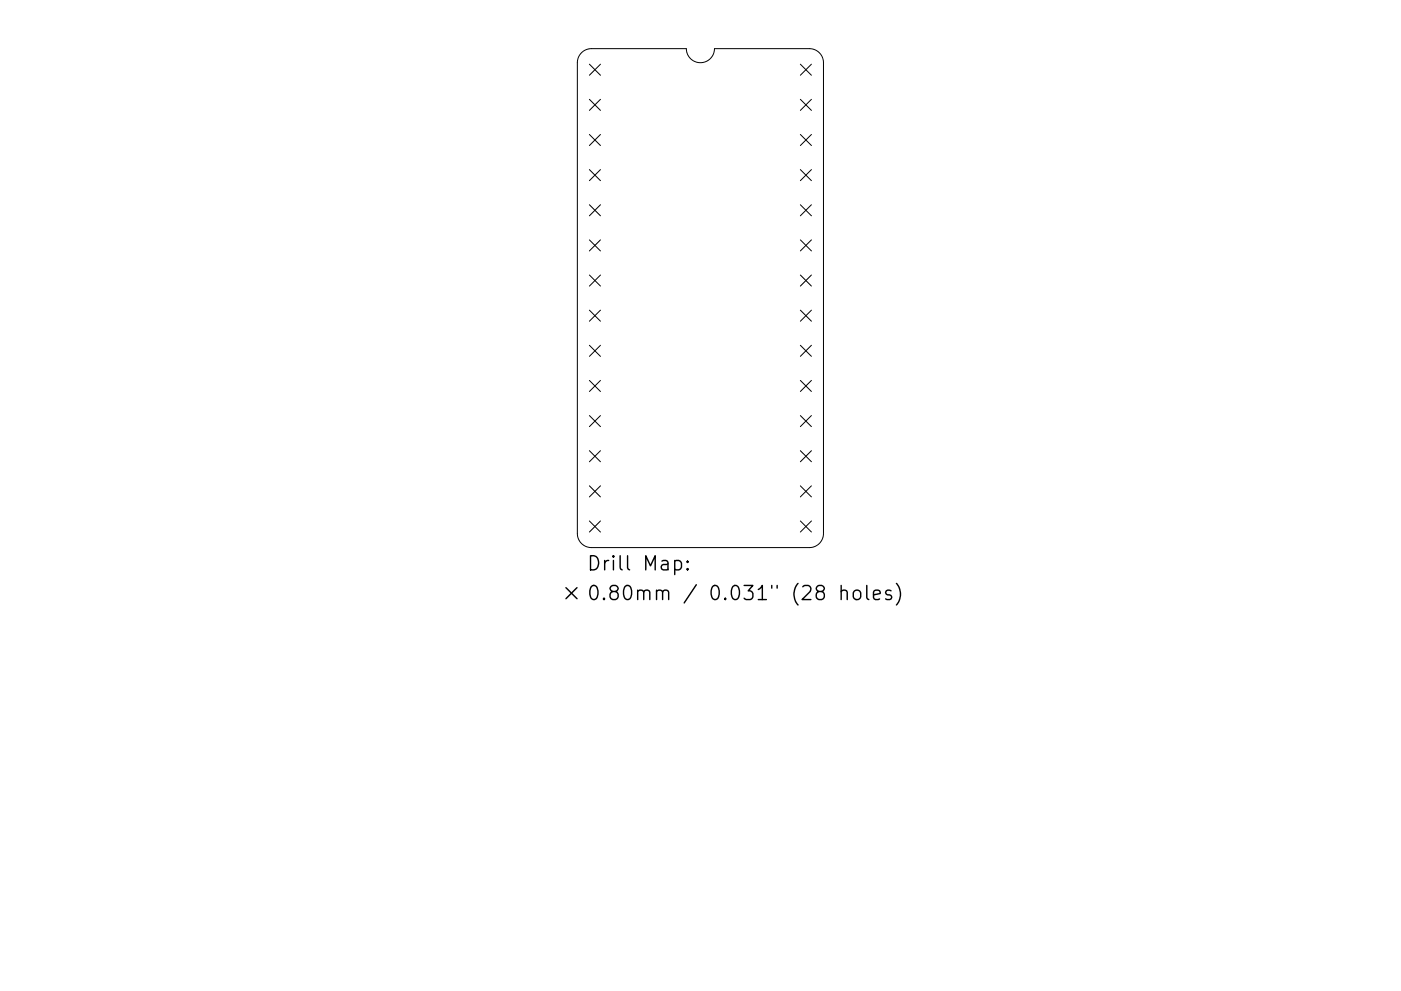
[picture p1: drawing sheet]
<svg xmlns="http://www.w3.org/2000/svg" width="297mm" height="210mm" viewBox="0 0 297 210" stroke-linecap="round" stroke-linejoin="round" font-family="sans-serif">
<defs><g id="words">
<g font-size="4.2">
<text x="124.3" y="121.1">Drill Map:</text>
<text x="124.3" y="127.4">0.80mm / 0.031&quot; (28 holes)</text>
</g>
</g></defs>
<g fill="none" stroke="#000" stroke-width=".21">
<path d="M123.3 11.2a2.98 2.98 0 0 1 2.1-.9h20.1a2.98 2.98 0 0 0 3 3 2.98 2.98 0 0 0 3-3h20.1a2.98 2.98 0 0 1 3 3v99.9a2.98 2.98 0 0 1-3 3h-46.2a2.98 2.98 0 0 1-3-3v-99.9a2.98 2.98 0 0 1 .9-2.1zM125 13.6l2.3 2.4M127.3 13.6l-2.3 2.4M169.7 13.6l2.3 2.4M172 13.6l-2.3 2.4M125 21.1l2.3 2.3M125 28.5l2.3 2.4M125 36l2.3 2.3M127.3 21.1l-2.3 2.3M127.3 28.5l-2.3 2.4M127.3 36l-2.3 2.3M169.7 21.1l2.3 2.3"/>
<path d="M169.7 28.5l2.3 2.4M169.7 36l2.3 2.3M172 28.5l-2.3 2.4M172 36l-2.3 2.3M172 21.1l-2.3 2.3M125 43.4l2.3 2.4M125 50.9l2.3 2.3M125 58.3l2.3 2.4M127.3 43.4l-2.3 2.4M127.3 50.9l-2.3 2.3M127.3 58.3l-2.3 2.4M169.7 43.4l2.3 2.4"/>
<path d="M169.7 50.9l2.3 2.3M169.7 58.3l2.3 2.4M172 43.4l-2.3 2.4M172 50.9l-2.3 2.3M172 58.3l-2.3 2.4M125 65.8l2.3 2.4M125 73.3l2.3 2.3M127.3 65.8l-2.3 2.4M127.3 73.3l-2.3 2.3M169.7 65.8l2.3 2.4M169.7 73.3l2.3 2.3M172 65.8l-2.3 2.4"/>
<path d="M172 73.3l-2.3 2.3M125 80.7l2.3 2.4M125 88.2l2.3 2.3M125 95.6l2.3 2.4M127.3 80.7l-2.3 2.4M127.3 88.2l-2.3 2.3M127.3 95.6l-2.3 2.4M169.7 80.7l2.3 2.4M169.7 88.2l2.3 2.3M169.7 95.6l2.3 2.4M172 80.7l-2.3 2.4M172 88.2l-2.3 2.3"/>
<path d="M172 95.6l-2.3 2.4M125 103.1l2.3 2.3M125 110.5l2.3 2.4M127.3 103.1l-2.3 2.3M127.3 110.5l-2.3 2.4M169.7 103.1l2.3 2.3M169.7 110.5l2.3 2.4M172 103.1l-2.3 2.3M172 110.5l-2.3 2.4"/>
</g>
<path d="M143.1 119.1l.8-.2 .6 .6v.8l-.3 .5-.3 .1-.8-.1M145.8 119.1l.1 .1-.1 .1-.2-.1 .2-.1v.2M120 124.7l2.3 2.3M122.3 124.7l-2.3 2.3M145.8 120.6l.1 .2-.1 .1-.2-.1 .2-.2v.3M178.3 125.5a.74 .74 0 0 1 1.3 .1v1.6M178.3 124.2v3M181.1 125.5a.81 .81 0 0 1 .8-.3 .81 .81 0 0 1 .6 .6v.8a.81 .81 0 0 1-.8 .6 .81 .81 0 0 1-.8-.6v-.8zM183.8 124.2v2.6l.4 .4M185.2 126.2l1.4-.3-.1-.5-.9-.2-.4 .4v1.2l.1 .3 .3 .1 .9-.1M188.9 125.4l-.7-.2-.4 .4 .1 .5 1 .3 .2 .2-.2 .5-.3 .1-.8-.1M190.1 123.8a3.4 3.4 0 0 1 0 4.6" fill="none" stroke="#000" stroke-width=".3"/>
<use href="#words"/>
</svg>
